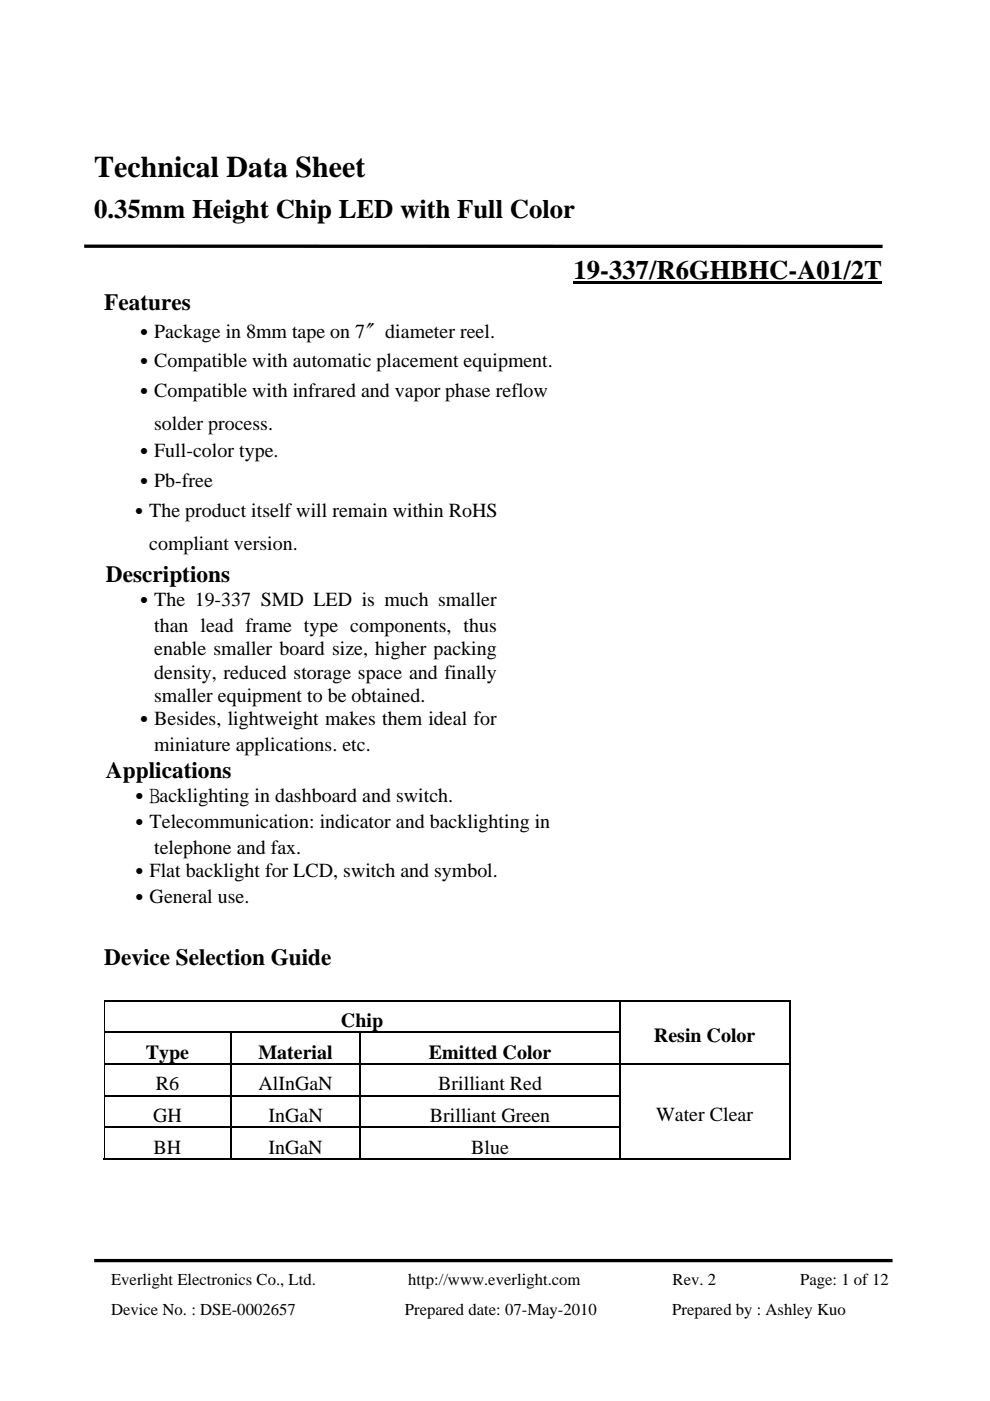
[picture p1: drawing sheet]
<svg xmlns="http://www.w3.org/2000/svg" width="210mm" height="297mm" viewBox="0 0 210 297" stroke-linecap="round" stroke-linejoin="round" font-family="sans-serif">
<defs><g id="words">
<text font-size="6.3" x="20" y="37.5">Technical Data Sheet</text>
<g font-size="5.7">
<text x="20" y="46.3">0.35mm Height Chip LED with Full Color</text>
<text x="121.6" y="59.1">19-337/R6GHBHC-A01/2T</text>
</g>
<g font-size="4.9">
<text x="22.1" y="65.6">Features</text>
<text x="22.5" y="123.5">Descriptions</text>
<text x="22.5" y="164.9">Applications</text>
<text x="22.1" y="204.6">Device Selection Guide</text>
</g>
<g font-size="4.2">
<text x="28.5" y="71.6">․Package in 8mm tape on 7〞diameter reel.</text>
<text x="28.5" y="77.9">․Compatible with automatic placement equipment.</text>
<text x="28.5" y="84.3">․Compatible with infrared and vapor phase reflow</text>
<text x="32.7" y="91.1">solder process.</text>
<text x="28.5" y="97">․Full-color type.</text>
<text x="28.5" y="103.3">․Pb-free</text>
<text x="27.4" y="109.7">․The product itself will remain within RoHS</text>
<text x="31.6" y="116.5">compliant version.</text>
<text x="28.5" y="128.6">․The 19-337 SMD LED is much smaller</text>
<text x="32.7" y="134">than lead frame type components, thus</text>
<text x="32.7" y="139">enable smaller board size, higher packing</text>
<text x="32.7" y="143.9">density, reduced storage space and finally</text>
<text x="32.7" y="148.8">smaller equipment to be obtained.</text>
<text x="28.5" y="153.8">․Besides, lightweight makes them ideal for</text>
<text x="32.7" y="159.3">miniature applications. etc.</text>
<text x="27.5" y="170">․Backlighting in dashboard and switch.</text>
<text x="27.5" y="175.5">․Telecommunication: indicator and backlighting in</text>
<text x="27.5" y="185.9">․Flat backlight for LCD, switch and symbol.</text>
<text x="32.7" y="181">telephone and fax.</text>
<text x="27.5" y="191.5">․General use.</text>
<text x="72.3" y="217.8">Chip</text>
<text x="138.7" y="221">Resin Color</text>
<text x="30.9" y="224.5">Type</text>
<text x="54.8" y="224.5">Material</text>
<text x="91" y="224.5">Emitted Color</text>
<text x="33" y="231.2">R6</text>
<text x="54.8" y="231.2">AlInGaN</text>
<text x="93" y="231.2">Brilliant Red</text>
<text x="32.5" y="237.9">GH</text>
<text x="56.9" y="237.9">InGaN</text>
<text x="91.2" y="237.9">Brilliant Green</text>
<text x="139.2" y="237.7">Water Clear</text>
<text x="32.6" y="244.6">BH</text>
<text x="56.9" y="244.6">InGaN</text>
<text x="100" y="244.6">Blue</text>
</g>
<g font-size="3.5">
<text x="23.6" y="272.4">Everlight Electronics Co., Ltd.</text>
<text x="86.6" y="272.4">http://www.everlight.com</text>
<text x="142.7" y="272.4">Rev. 2</text>
<text x="169.7" y="272.4">Page: 1 of 12</text>
<text x="23.6" y="278.7">Device No. : DSE-0002657</text>
<text x="85.9" y="278.7">Prepared date: 07-May-2010</text>
<text x="142.6" y="278.7">Prepared by : Ashley Kuo</text>
</g>
</g></defs>
<path d="M17.9 52.2h169.3M20 267.3h169.3" fill="none" stroke="#000" stroke-width=".71" stroke-linecap="butt"/>
<g fill="#000">
<path d="M121.6 59.7h65.4v.6h-65.4zM22 212h.2v.3h-.2zM22 218.7h.2v.4h-.2zM48.8 218.7h.3v.4h-.3zM76.3 218.7h.3v.4h-.3zM131.3 212h.4v.3h-.4zM131.3 218.7h.4v.4h-.4zM167.3 212h.3v.3h-.3zM167.3 218.7h.3v.4h-.3zM22 225.4h.2v.4h-.2zM22 232.1h.2v.4h-.2zM22 238.8h.2v.4h-.2z"/>
<path d="M48.8 225.4h.3v.4h-.3zM48.8 232.1h.3v.4h-.3zM48.8 238.8h.3v.4h-.3zM76.3 225.4h.3v.4h-.3zM76.3 232.1h.3v.4h-.3zM76.3 238.8h.3v.4h-.3zM131.3 225.4h.4v.4h-.4zM131.3 232.1h.4v.4h-.4zM131.3 238.8h.4v.4h-.4zM167.3 225.4h.3v.4h-.3zM167.3 232.1h.3v.4h-.3zM167.3 238.8h.3v.4h-.3z"/>
<path d="M167.3 245.6h.3v.3h-.3z"/>
</g>
<g fill="none" stroke="#000" stroke-width=".34">
<path d="M22.2 212.2h109.1M22.2 218.9h26.6M48.9 219.1v6.3M49.1 218.9h27.2M76.5 219.1v6.3M76.6 218.9h54.7M131.5 212.3v6.4M131.5 219.1v6.3M131.7 212.2h35.6M167.5 212.3v6.4M167.5 219.1v6.3M22.2 225.6h26.6"/>
<path d="M22.2 232.3h26.6M22.2 239h26.6M48.9 225.8v6.3M48.9 232.5v6.3M48.9 239.2v6.7M49.1 225.6h27.2M49.1 232.3h27.2M49.1 239h27.2M76.5 225.8v6.3M76.5 232.5v6.3M76.5 239.2v6.7M76.6 225.6h54.7"/>
<path d="M76.6 232.3h54.7M76.6 239h54.7M131.5 225.8v6.3M131.5 232.5v6.3M131.5 239.2v6.7M131.7 225.6h35.6M167.5 225.8v6.3M167.5 232.5v6.3M167.5 239.2v6.7M22 245.7h26.8M49.1 245.7h27.2M76.6 245.7h54.7"/>
<path d="M131.7 245.7h35.6"/>
</g>
<path d="M22.1 212.3v6.4M22.1 219.1v6.3M22.1 225.8v6.3M22.1 232.5v6.3M22.1 239.2v6.4" fill="none" stroke="#000" stroke-width=".21"/>
<use href="#words"/>
</svg>
